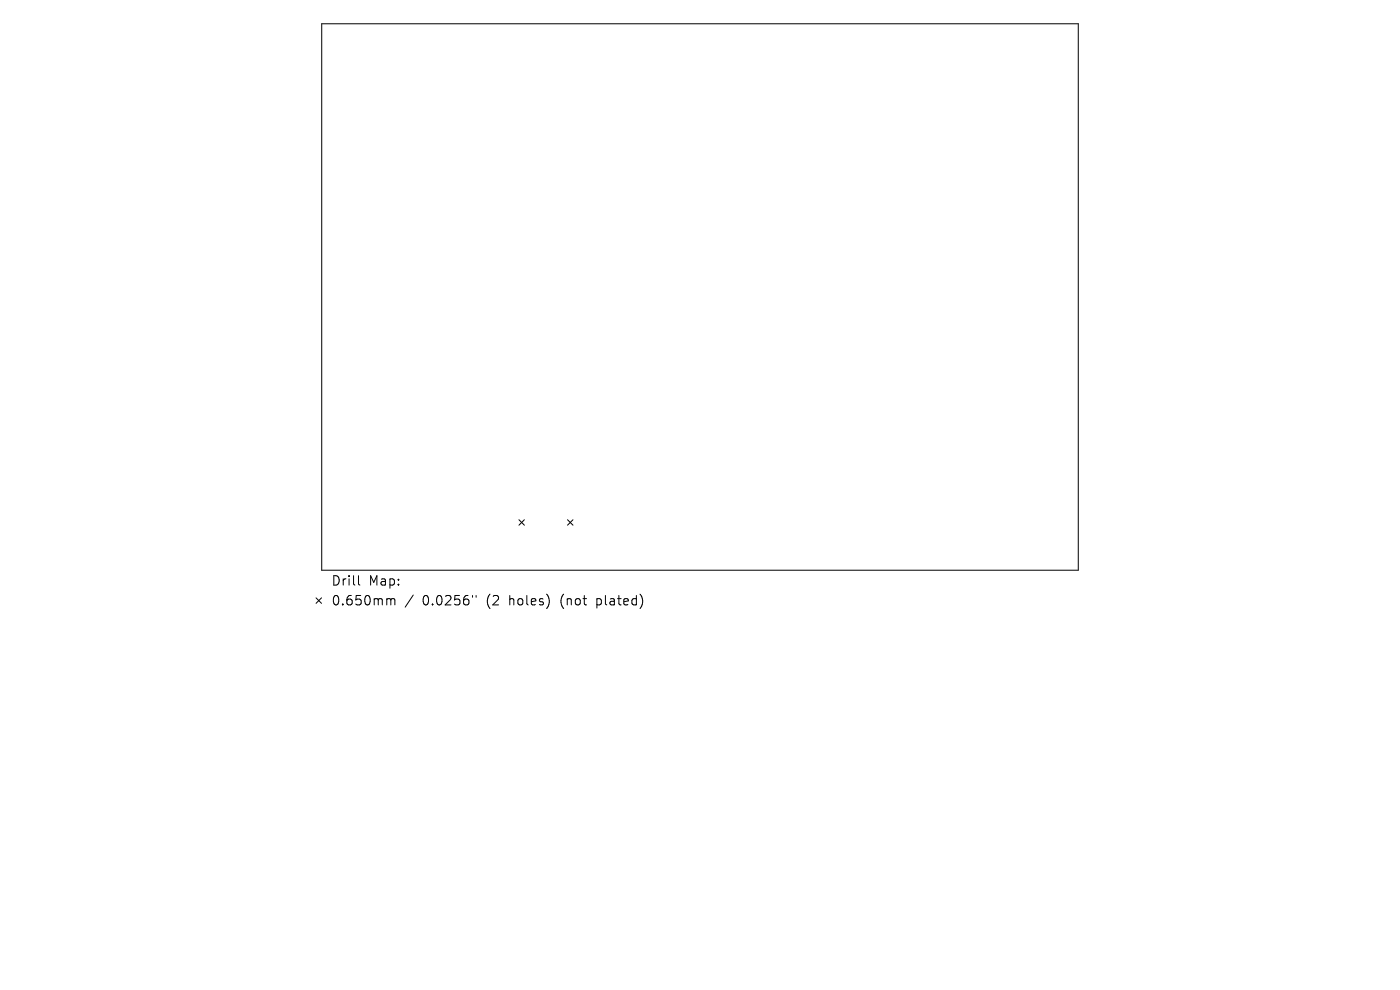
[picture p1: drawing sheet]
<svg xmlns="http://www.w3.org/2000/svg" width="297mm" height="210mm" viewBox="0 0 297 210" stroke-linecap="round" stroke-linejoin="round" font-family="sans-serif">
<defs><g id="words">
<g font-size="2.8">
<text x="70.2" y="124.5">Drill</text>
<text x="78.2" y="124.5">Map:</text>
<text x="70.2" y="128.7">0.650mm</text>
<text x="89.7" y="128.7">0.0256&quot;</text>
<text x="103.4" y="128.7">(2</text>
<text x="108.3" y="128.7">holes)</text>
<text x="119.4" y="128.7">(not</text>
<text x="127.2" y="128.7">plated)</text>
</g>
</g></defs>
<g fill="none" stroke="#000" stroke-width=".21">
<path d="M68.3 5h160.5v116h-160.5zM110.1 110.3l1.1 1.1M111.2 110.3l-1.1 1.1M120.4 110.3l1.2 1.1M121.6 110.3l-1.2 1.1M67 126.8l1.2 1.2M68.2 126.8l-1.2 1.2M76.1 122.1v1.7l.2 .3M82.3 127l.5 .1 .1 .2M82.9 127.3l.3-.3 .5 .1 .1 1.2M82.9 127.3v1M87.7 126.2l-1.7 2.6"/>
<path d="M100.2 126.3v.4M101 126.3v.4"/>
</g>
<use href="#words"/>
</svg>
